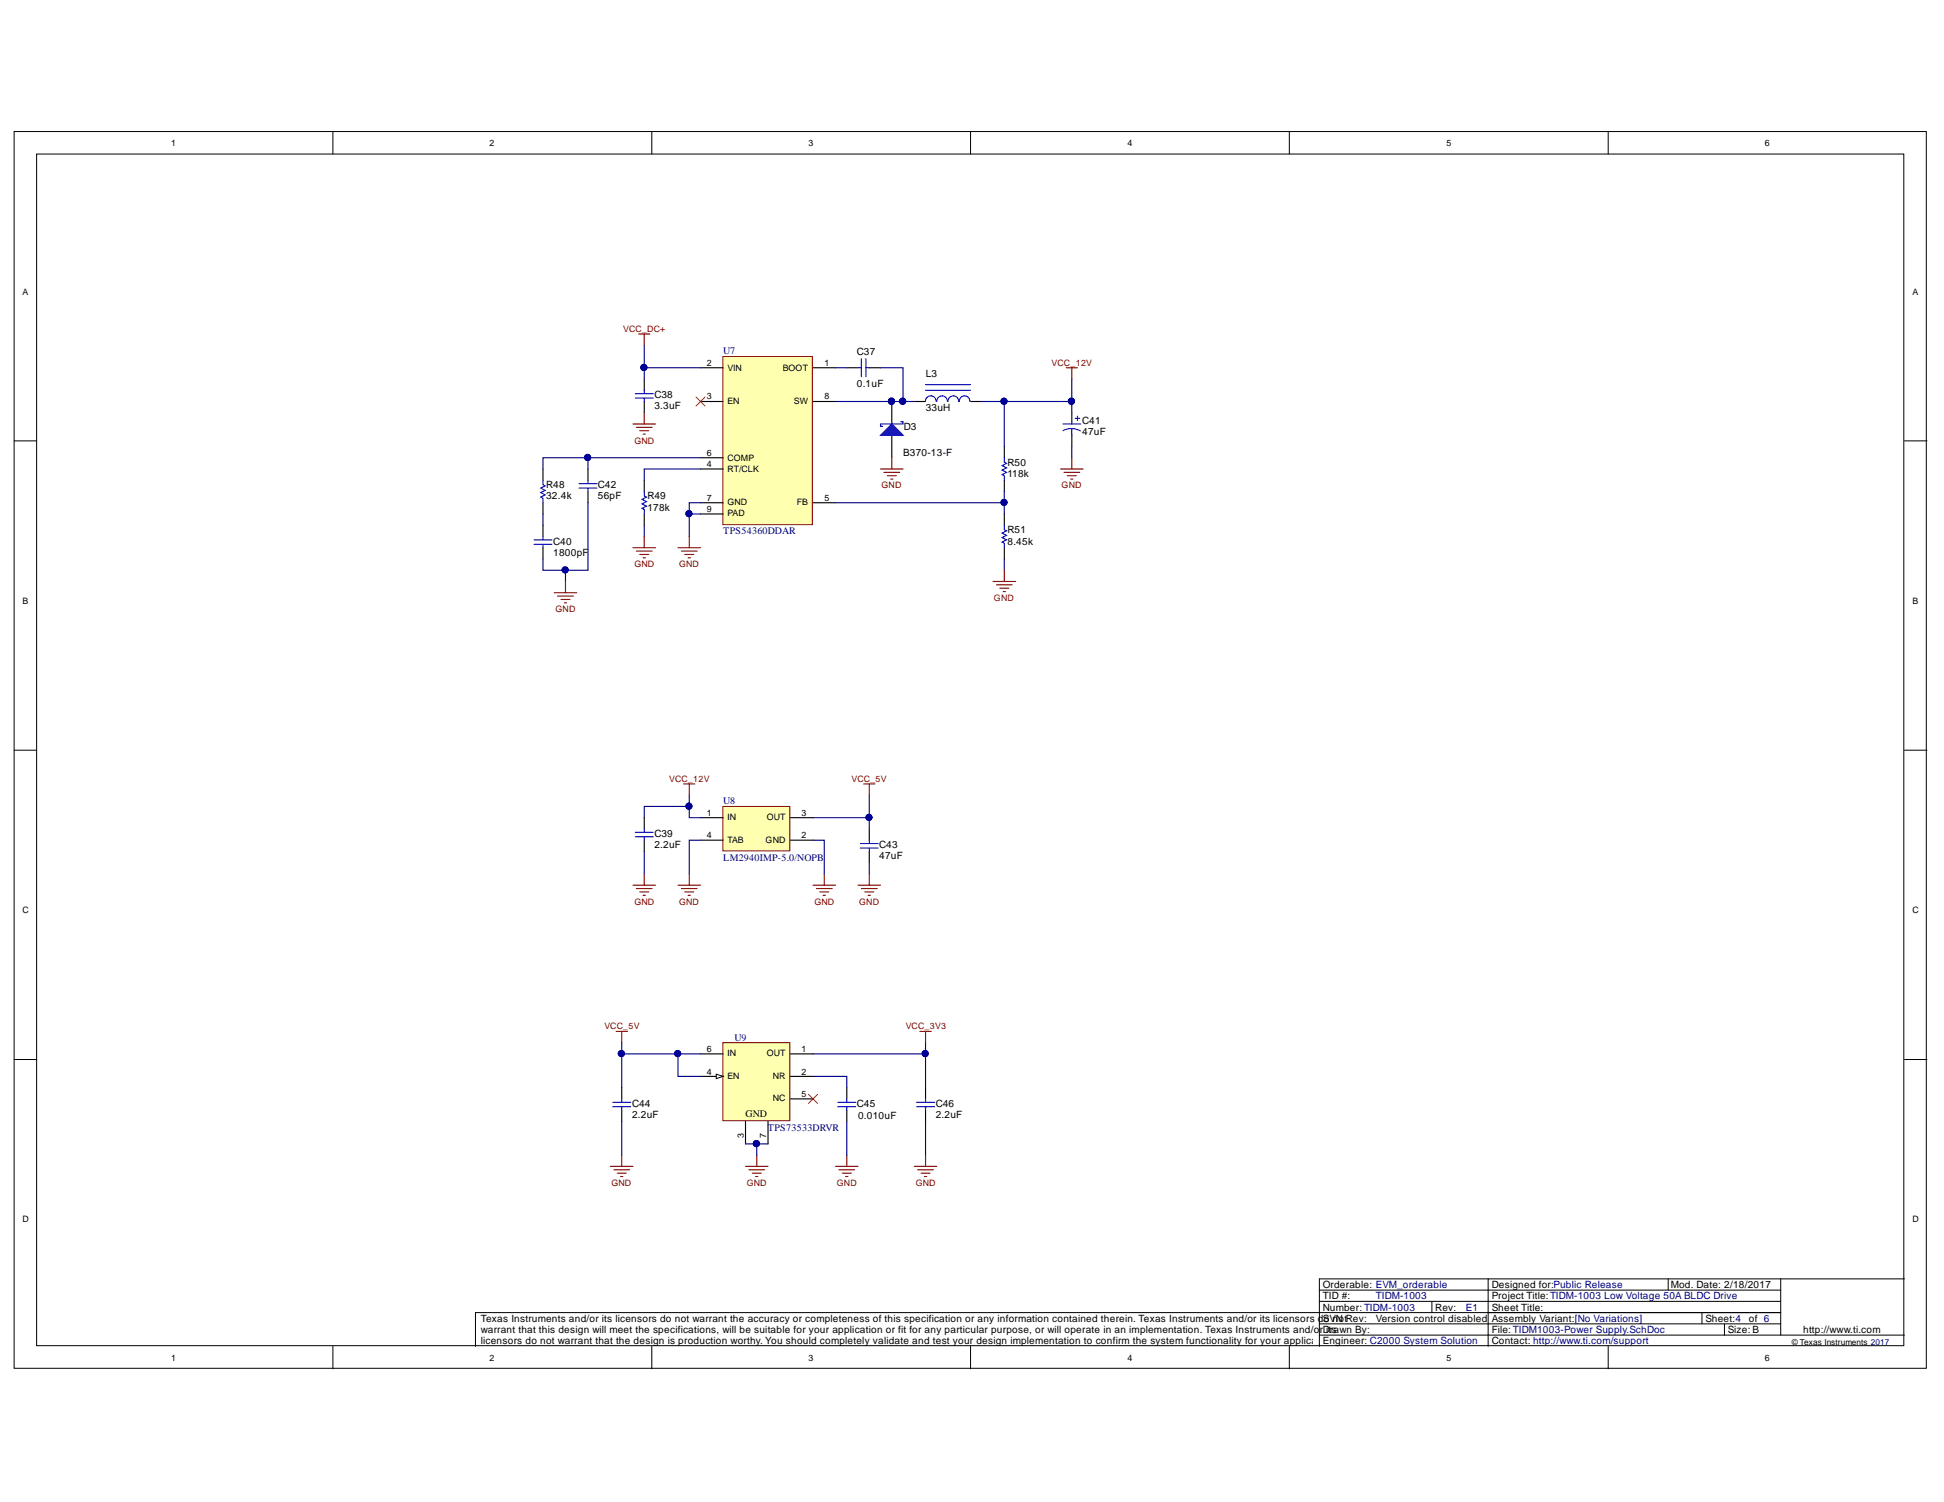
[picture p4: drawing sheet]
<svg xmlns="http://www.w3.org/2000/svg" width="279mm" height="216mm" viewBox="0 0 279 216" stroke-linecap="round" stroke-linejoin="round" font-family="sans-serif">
<defs><g id="words">
<g font-size="1.4" fill="#000080">
<text x="103.9" y="50.9">U7</text>
<text x="103.9" y="76.8">TPS54360DDAR</text>
<text x="103.9" y="115.6">U8</text>
<text x="103.9" y="123.7">LM2940IMP-5.0/NOPB</text>
<text x="105.6" y="149.6">U9</text>
<text x="110.4" y="162.5">TPS73533DRVR</text>
<text x="197.7" y="186.8">TIDM-1003</text>
<text x="210.7" y="188.4">E1</text>
</g>
<g font-size="1.4">
<text x="123.1" y="51.1">C37</text>
<text x="94.1" y="58.8">3.3uF</text>
<text x="94.1" y="57.2">C38</text>
<text x="123.1" y="55.6">0.1uF</text>
<text x="133" y="59">33uH</text>
<text x="133" y="54.2">L3</text>
<text x="129.8" y="65.5">B370-13-F</text>
<text x="129.9" y="61.8">D3</text>
<text x="155.5" y="62.6">47uF</text>
<text x="155.5" y="61">C41</text>
<text x="78.5" y="71.8">32.4k</text>
<text x="78.5" y="70.2">R48</text>
<text x="85.9" y="71.8">56pF</text>
<text x="85.9" y="70.2">C42</text>
<text x="93" y="71.8">R49</text>
<text x="144.8" y="68.6">118k</text>
<text x="144.8" y="67">R50</text>
<text x="93" y="73.4">178k</text>
<text x="144.8" y="76.6">R51</text>
<text x="79.5" y="79.9">1800pF</text>
<text x="79.5" y="78.3">C40</text>
<text x="144.8" y="78.3">8.45k</text>
<text x="94.1" y="121.9">2.2uF</text>
<text x="94.1" y="120.3">C39</text>
<text x="126.4" y="123.5">47uF</text>
<text x="126.4" y="121.9">C43</text>
<text x="90.8" y="160.7">2.2uF</text>
<text x="90.8" y="159.1">C44</text>
<text x="107.2" y="160.6">GND</text>
<text x="123.1" y="159.1">C45</text>
<text x="123.3" y="160.9">0.010uF</text>
<text x="134.5" y="160.7">2.2uF</text>
<text x="134.5" y="159.1">C46</text>
<text x="190.1" y="185.2">Orderable: EVM_orderable</text>
<text x="214.4" y="185.2">Designed for:Public Release</text>
<text x="240.1" y="185.2">Mod. Date: 2/18/2017</text>
<text x="69.1" y="190">Texas Instruments and/or its licensors do not warrant the accuracy or completeness of this specification or any information contained therein. Texas Instruments and/or its licensors dS notRev:</text>
<text x="69.1" y="191.6">warrant that this design will meet the specifications, will be suitable for your application or fit for any particular purpose, or will operate in an implementation. Texas Instruments and/o</text>
<text x="189.7" y="191.6">rDitrsawn By:</text>
<text x="190.1" y="188.4">Number: TIDM-1003</text>
<text x="190.1" y="186.8">TID #:</text>
<text x="190.3" y="190">oVN</text>
<text x="197.7" y="190">Version control disabled</text>
<text x="206.3" y="188.4">Rev:</text>
<text x="214.4" y="188.4">Sheet Title:</text>
<text x="214.4" y="191.6">File: TIDM1003-Power Supply.SchDoc</text>
<text x="214.4" y="186.8">Project Title:TIDM-1003 Low Voltage 50A BLDC Drive</text>
<text x="214.4" y="190">Assembly Variant:[No Variations]</text>
<text x="245.1" y="190">Sheet:4</text>
<text x="248.3" y="191.6">Size: B</text>
<text x="251.4" y="190">of 6</text>
<text x="259.2" y="191.6">http://www.ti.com</text>
<text x="69.1" y="193.2">licensors do not warrant that the design is production worthy. You should completely validate and test your design implementation to confirm the system functionality for your applicat</text>
<text x="189.8" y="193.2">ion.</text>
<text x="190.1" y="193.2">Engineer: C2000 System Solution</text>
<text x="214.4" y="193.2">Contact: http://www.ti.com/support</text>
</g>
<g font-size="1.3">
<text x="24.6" y="21">1</text>
<text x="70.4" y="21">2</text>
<text x="116.2" y="21">3</text>
<text x="162.1" y="21">4</text>
<text x="207.9" y="21">5</text>
<text x="253.7" y="21">6</text>
<text x="3.2" y="42.4">A</text>
<text x="274.9" y="42.4">A</text>
<text x="101.6" y="52.6">2</text>
<text x="104.5" y="53.3">VIN</text>
<text x="112.5" y="53.3">BOOT</text>
<text x="118.5" y="52.6">1</text>
<text x="101.6" y="57.4">3</text>
<text x="104.5" y="58.1">EN</text>
<text x="114.1" y="58.1">SW</text>
<text x="118.5" y="57.4">8</text>
<text x="101.6" y="65.5">6</text>
<text x="101.6" y="67.1">4</text>
<text x="101.6" y="72">7</text>
<text x="104.5" y="67.8">RT/CLK</text>
<text x="104.5" y="66.2">COMP</text>
<text x="118.5" y="72">5</text>
<text x="101.6" y="73.6">9</text>
<text x="104.5" y="72.6">GND</text>
<text x="104.5" y="74.2">PAD</text>
<text x="114.5" y="72.6">FB</text>
<text x="3.2" y="86.8">B</text>
<text x="274.9" y="86.8">B</text>
<text x="101.6" y="117.3">1</text>
<text x="104.5" y="117.9">IN</text>
<text x="110.2" y="117.9">OUT</text>
<text x="115.2" y="117.3">3</text>
<text x="101.6" y="120.5">4</text>
<text x="104.5" y="121.2">TAB</text>
<text x="110" y="121.2">GND</text>
<text x="115.2" y="120.5">2</text>
<text x="3.2" y="131.2">C</text>
<text x="274.9" y="131.2">C</text>
<text x="101.6" y="154.5">4</text>
<text x="101.6" y="151.2">6</text>
<text x="104.5" y="155.1">EN</text>
<text x="104.5" y="151.9">IN</text>
<text x="110.2" y="151.9">OUT</text>
<text x="111.1" y="155.1">NR</text>
<text x="115.2" y="151.2">1</text>
<text x="115.2" y="154.5">2</text>
<text x="111.1" y="158.3">NC</text>
<text x="115.2" y="157.7">5</text>
<text x="106.9" y="163.5" transform="rotate(-90 106.9 163.5)">3</text>
<text x="110.1" y="163.5" transform="rotate(-90 110.1 163.5)">7</text>
<text x="3.2" y="175.7">D</text>
<text x="274.9" y="175.7">D</text>
<text x="24.6" y="195.6">1</text>
<text x="70.4" y="195.6">2</text>
<text x="116.2" y="195.6">3</text>
<text x="162.1" y="195.6">4</text>
<text x="207.9" y="195.6">5</text>
<text x="253.7" y="195.6">6</text>
</g>
<g font-size="1.3" fill="#800000">
<text x="89.6" y="47.8">VCC_DC+</text>
<text x="151.1" y="52.6">VCC_12V</text>
<text x="91.2" y="63.8">GND</text>
<text x="126.7" y="70.2">GND</text>
<text x="152.6" y="70.2">GND</text>
<text x="91.2" y="81.5">GND</text>
<text x="97.6" y="81.5">GND</text>
<text x="79.8" y="88">GND</text>
<text x="142.9" y="86.4">GND</text>
<text x="96.2" y="112.4">VCC_12V</text>
<text x="122.4" y="112.4">VCC_5V</text>
<text x="91.2" y="130">GND</text>
<text x="97.6" y="130">GND</text>
<text x="117.1" y="130">GND</text>
<text x="123.5" y="130">GND</text>
<text x="86.9" y="148">VCC_5V</text>
<text x="130.2" y="148">VCC_3V3</text>
<text x="87.9" y="170.5">GND</text>
<text x="107.3" y="170.5">GND</text>
<text x="120.3" y="170.5">GND</text>
<text x="131.6" y="170.5">GND</text>
</g>
<text font-size="1.2" x="257.5" y="193.3">© Texas Instruments 2017</text>
</g></defs>
<g fill="#fff" stroke="#000" stroke-width=".14">
<path d="M2 18.9h274.9v177.8h-274.9z"/>
<path d="M5.3 22.1h268.3v171.3h-268.3z"/>
</g>
<g fill="none" stroke="#000" stroke-width=".14">
<path d="M47.8 18.9v3.2M93.7 18.9v3.2M139.5 18.9v3.2M185.3 18.9v3.2M231.1 18.9v3.2M2 63.4h3.3M273.7 63.4h3.3M2 107.8h3.3M273.7 107.8h3.3M2 152.3h3.3M273.7 152.3h3.3M47.8 193.5v3.3"/>
<path d="M93.7 193.5v3.3M139.5 193.5v3.3M185.3 193.5v3.3M189.6 191.9h84.1M189.6 190.3h66.3M189.6 187.1h66.3M189.6 185.4h66.3M205.8 187.1v1.6M213.9 183.8h-24.3v9.7M231.1 193.5v3.3M239.8 183.8v1.6M244.6 188.7v1.6"/>
<path d="M247.8 190.3v1.6M255.9 188.7h-187.6v4.8M255.9 183.8v8.1M273.7 183.8h-59.8v9.7"/>
</g>
<g fill="none" stroke="#800000" stroke-width=".16">
<path d="M98.3 112.7h1.6M99.1 112.7v1.6M124.1 112.7h1.6M124.9 112.7v1.6M97.4 127.2h3.3M97.9 127.7h2.3M98.4 128.2h1.3M98.9 128.7h.3M99.1 125.6v1.6M116.9 127.2h3.2M117.3 127.7h2.3M117.8 128.2h1.3"/>
<path d="M118.3 128.7h.3M118.5 125.6v1.6M123.3 127.2h3.3M123.8 127.7h2.3M124.3 128.2h1.3M124.8 128.7h.3M124.9 125.6v1.6"/>
</g>
<path d="M124.9 119.2v1.6M124.9 122.4v1.6" fill="none" stroke="#000" stroke-width=".16"/>
<path d="M123.6 121.3h2.6M123.6 121.9h2.6M124.9 120.8v.5M124.9 121.9v.5" fill="none" stroke="#00f" stroke-width=".16"/>
<path d="M103.9 115.9h9.6v6.4h-9.6z" fill="#ffffb0" stroke="#800000" stroke-width=".14"/>
<path d="M100.7 117.5h3.2M113.6 117.5h3.3M100.7 120.8h3.2M113.6 120.8h3.3" fill="none" stroke="#000" stroke-width=".16"/>
<path d="M103.9 149.9h9.6v11.2h-9.6z" fill="#ffffb0" stroke="#800000" stroke-width=".14"/>
<path d="M100.7 154.7h3.2M113.6 151.5h3.3M113.6 154.7h3.3M107.1 161.2v3.2" fill="none" stroke="#000" stroke-width=".16"/>
<path d="M102.9 154.4l1 .3-1 .3z" fill="#fff"/>
<path d="M102.9 154.4l1 .3-1 .3z" fill="none" stroke="#000" stroke-width=".14"/>
<g fill="none" stroke="#000" stroke-width=".16">
<path d="M92.6 54.5v1.6M92.6 57.7v1.6M121.7 52.9h1.6M124.9 52.9h1.7M128.2 57.7v3.2M154 59.3v1.6M78 75.5v1.6M78 78.7v1.6M84.5 67.4v1.6M84.5 70.6v1.7M128.2 62.6v3.2M154 62.6v1.6"/>
<path d="M89.4 156.3v1.7M89.4 159.6v1.6M100.7 151.5h3.2M113.6 158h3.3M121.7 156.3v1.7M121.7 159.6v1.6M133 156.3v1.7M133 159.6v1.6M110.4 161.2v3.2"/>
</g>
<g fill="none" stroke="#00f" stroke-width=".16">
<path d="M91.3 56.6h2.6M91.3 57.2h2.6M92.6 56.1v.5M92.6 57.2v.5M123.3 52.9h.5M123.8 51.6v2.6M124.5 51.6v2.6M124.5 52.9h.4M154.9 59.8v.7M76.7 77.6h2.6M76.7 78.2h2.6M78 77.1v.5"/>
<path d="M78 78.2v.5M83.2 69.5h2.6M83.2 70.2h2.6M84.5 69v.5M84.5 70.2v.4M152.8 60.9h2.5M154 61.6l.7 .1 .6 .2M154 61.6l-.6 .1-.6 .2M154 61.6v1M154.5 60.1h.7M88.1 158.4h2.6M88.1 159.1h2.6"/>
<path d="M89.4 158v.4M89.4 159.1v.5M120.4 158.4h2.6M120.4 159.1h2.6M121.7 158v.4M121.7 159.1v.5M131.7 158.4h2.6M131.7 159.1h2.6M133 158v.4M133 159.1v.5"/>
</g>
<g fill="none" stroke="#800000" stroke-width=".16">
<path d="M88.6 148.3h1.6M89.4 148.3v1.6M132.2 148.3h1.6M133 148.3v1.6M87.7 167.7h3.3M88.2 168.1h2.3M88.7 168.6h1.3M89.2 169.1h.3M89.4 166v1.7M107.1 167.7h3.3M107.6 168.1h2.3M108.1 168.6h1.3"/>
<path d="M108.6 169.1h.3M108.8 166v1.7M120.1 167.7h3.2M120.6 168.1h2.2M121.1 168.6h1.2M121.5 169.1h.4M121.7 166v1.7M131.4 167.7h3.2M131.9 168.1h2.3M132.4 168.6h1.3M132.9 169.1h.3M133 166v1.7"/>
</g>
<path d="M116.2 157.3l1.3 1.3M117.5 157.3l-1.3 1.3" fill="none" stroke="#f00" stroke-width=".14"/>
<g fill="none" stroke="#000080" stroke-width=".16">
<path d="M99.1 114.3v3.2h1.6M116.9 117.5h8v1.7M100.7 120.8h-1.6v4.8M116.9 120.8h1.6v4.8M124.9 124v1.6M89.4 149.9v1.6M97.4 151.5v3.2h3.3M100.7 151.5h-11.3v4.8M116.9 151.5h16.1v4.8M116.9 154.7h4.8v1.6M133 149.9v1.6M89.4 161.2v4.8"/>
<path d="M107.1 164.4h3.3M108.8 164.4v1.6M121.7 161.2v4.8M133 161.2v4.8"/>
</g>
<g fill="#000080" stroke="#000080" stroke-width=".14">
<circle cx="99" cy="115.9" r=".44"/>
<circle cx="124.9" cy="117.5" r=".44"/>
<circle cx="133" cy="151.4" r=".44"/>
<circle cx="97.4" cy="151.4" r=".44"/>
<circle cx="89.3" cy="151.4" r=".44"/>
<circle cx="108.7" cy="164.4" r=".44"/>
<circle cx="128.1" cy="57.7" r=".44"/>
</g>
<path d="M126.6 62.6l1.6-1.7 1.6 1.7z" fill="#00f"/>
<path d="M133 56.1h6.5M133 55.3h6.5M134.5 57.7a.77 .77 0 0 0-.7-.8 .77 .77 0 0 0-.8 .8M136.2 57.7a.76 .76 0 0 0-.8-.8 .76 .76 0 0 0-.8 .8M137.8 57.7a.76 .76 0 0 0-.8-.8 .76 .76 0 0 0-.7 .8M139.4 57.7a.76 .76 0 0 0-.8-.8 .76 .76 0 0 0-.7 .8M78 69v.7l.4 .1-.7 .4 .7 .3-.7 .3 .7 .3-.7 .4 .3 .1v.7M92.6 70.6v.7l.3 .2-.6 .3 .6 .3-.6 .3 .6 .3-.6 .4 .3 .1v.7M126.6 62.6l1.6-1.7 1.6 1.7zM129.5 60.6h.3v.3h-3.2v.4h.3M144.3 75.5v.6l.4 .2-.7 .3 .7 .4-.7 .3 .7 .3-.7 .3 .3 .2v.6M144.3 65.8v.6l.4 .2-.7 .3 .7 .4-.7 .3 .7 .3-.7 .3 .3 .2v.6" fill="none" stroke="#00f" stroke-width=".16"/>
<circle cx="128.1" cy="57.7" r=".44" fill="#000080" stroke="#000080" stroke-width=".14"/>
<path d="M131.4 57.7h1.6M139.5 57.7h1.6M78 67.4v1.6M78 72.3v1.6M92.6 69v1.6M92.6 73.9v1.6M144.3 64.2v1.6M144.3 69v1.6M144.3 73.9v1.6M144.3 78.7v1.6" fill="none" stroke="#000" stroke-width=".16"/>
<path d="M103.9 51.2h12.9v24.2h-12.9z" fill="#ffffb0" stroke="#800000" stroke-width=".14"/>
<path d="M100.7 52.9h3.2M100.7 57.7h3.2M116.9 52.9h3.2M116.9 57.7h3.2M100.7 67.4h3.2M100.7 72.3h3.2M100.7 65.8h3.2M100.7 73.9h3.2M116.9 72.3h3.2M92.6 117.5v1.7M92.6 120.8v1.6" fill="none" stroke="#000" stroke-width=".16"/>
<g fill="none" stroke="#800000" stroke-width=".16">
<path d="M91.8 48h1.6M92.6 48v1.6M92.6 59.3v1.6M153.2 52.9h1.7M154 52.9v1.6M91 78.7h3.2M91 60.9h3.2M91.5 79.2h2.2M91.5 61.4h2.2M91.9 79.7h1.3M91.9 61.9h1.3M92.4 62.4h.4"/>
<path d="M92.6 77.1v1.6M97.4 78.7h3.3M97.9 79.2h2.3M98.4 79.7h1.3M99.1 77.1v1.6M126.6 67.4h3.2M127 67.9h2.3M127.5 68.4h1.3M128 68.9h.3M128.2 65.8v1.6M152.4 67.4h3.3M152.9 67.9h2.3"/>
<path d="M153.4 68.4h1.3M153.9 68.9h.3M154 65.8v1.6M79.7 85.2h3.2M80.1 85.7h2.3M80.6 86.2h1.3M81.1 86.7h.3M81.3 83.6v1.6M92.4 80.2h.4M98.9 80.2h.3M142.7 83.6h3.3M143.2 84.1h2.3"/>
<path d="M143.7 84.6h1.3M144.2 85h.3M144.3 82v1.6M91 127.2h3.2M91.5 127.7h2.2M91.9 128.2h1.3M92.4 128.7h.4M92.6 125.6v1.6"/>
</g>
<g fill="none" stroke="#000080" stroke-width=".16">
<path d="M92.6 49.6v3.3M100.7 52.9h-8.1v1.6M120.1 57.7h11.3M120.1 52.9h1.6M126.6 52.9h3.2v4.8M141.1 57.7h12.9v1.6M144.3 57.7v6.5M154 54.5v3.2M78 73.9v1.6M84.5 72.3v9.7h-6.5v-1.7M84.5 65.8v1.6M92.6 75.5v1.6"/>
<path d="M99.1 73.9h1.6M100.7 65.8h-22.7v1.6M100.7 67.4h-8.1v1.6M100.7 72.3h-1.6v4.8M120.1 72.3h24.2M144.3 70.6v3.3M154 64.2v1.6M81.3 82v1.6M144.3 80.3v1.7M99.1 115.9h-6.5v1.6M124.9 114.3v3.2M92.6 122.4v3.2"/>
</g>
<g fill="#000080" stroke="#000080" stroke-width=".14">
<circle cx="144.3" cy="57.7" r=".44"/>
<circle cx="144.3" cy="72.2" r=".44"/>
<circle cx="128.1" cy="57.7" r=".44"/>
<circle cx="129.7" cy="57.7" r=".44"/>
<circle cx="99" cy="73.8" r=".44"/>
<circle cx="84.5" cy="65.8" r=".44"/>
<circle cx="81.2" cy="81.9" r=".44"/>
<circle cx="92.5" cy="52.8" r=".44"/>
<circle cx="154" cy="57.7" r=".44"/>
<circle cx="99" cy="115.9" r=".44"/>
<circle cx="124.9" cy="117.5" r=".44"/>
</g>
<path d="M100 57.1l1.3 1.3M101.3 57.1l-1.3 1.3" fill="none" stroke="#f00" stroke-width=".14"/>
<path d="M91.3 119.6h2.6M92.6 119.2v.4M91.3 120.3h2.6M92.6 120.3v.5" fill="none" stroke="#00f" stroke-width=".16"/>
<use href="#words"/>
</svg>
